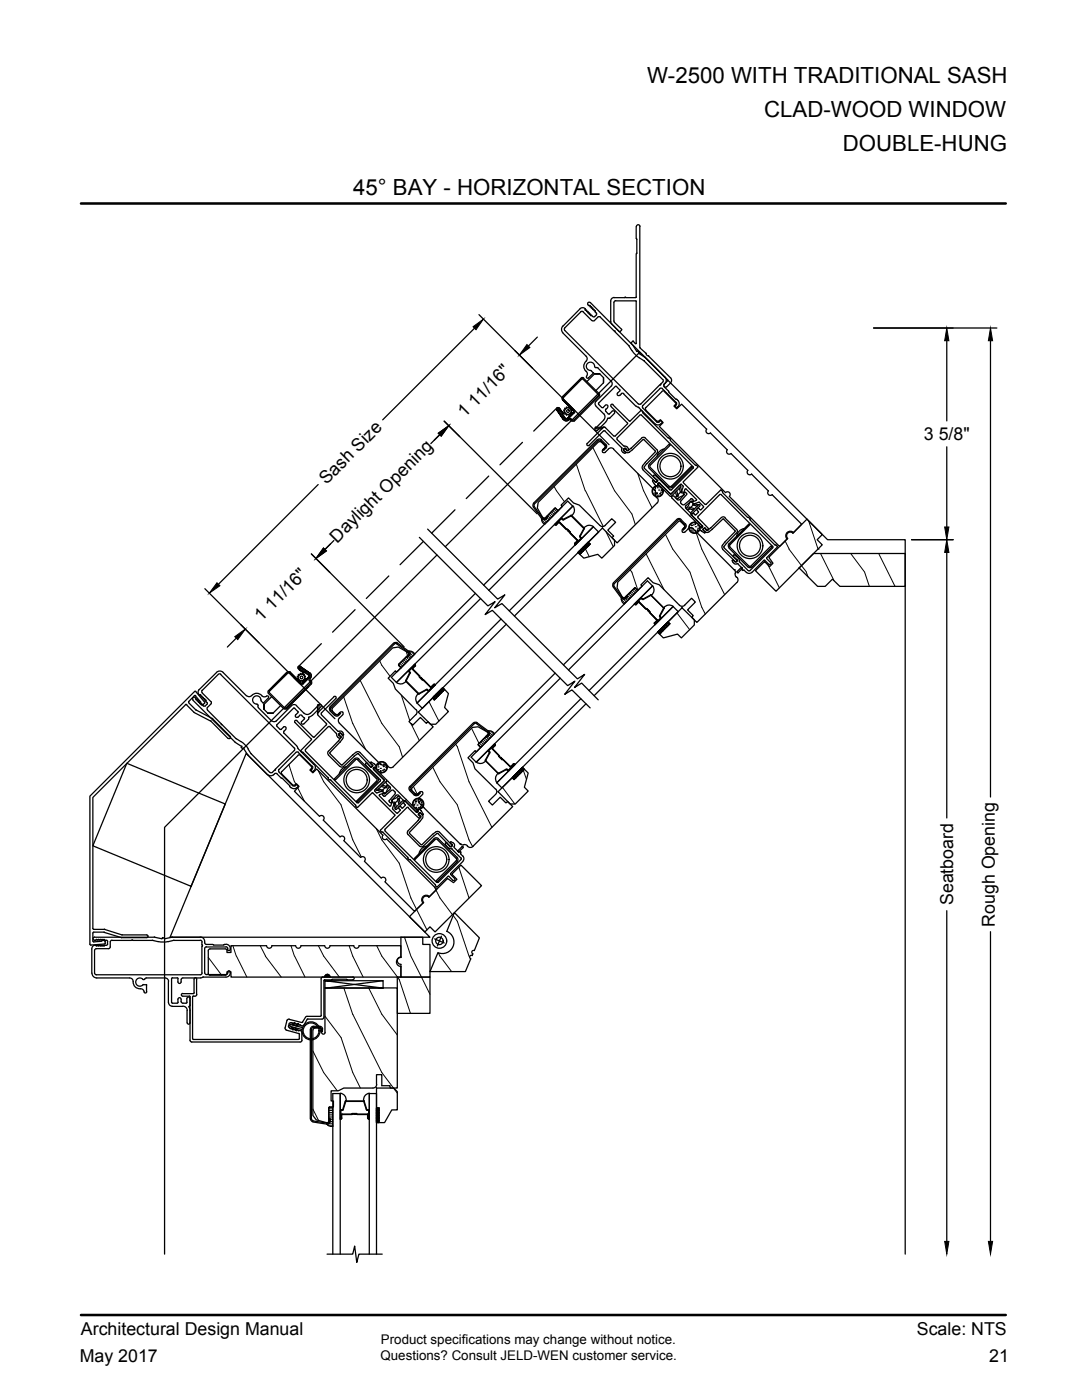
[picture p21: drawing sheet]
<svg xmlns="http://www.w3.org/2000/svg" width="216mm" height="279mm" viewBox="0 0 216 279" stroke-linecap="round" stroke-linejoin="round" font-family="sans-serif">
<defs><g id="words">
<g font-size="4.4">
<text x="129.1" y="16.7">W-2500 WITH TRADITIONAL SASH</text>
<text x="152.5" y="23.3">CLAD-WOOD WINDOW</text>
<text x="168.2" y="30.1">DOUBLE-HUNG</text>
<text x="70.5" y="39">45° BAY - HORIZONTAL SECTION</text>
</g>
<g font-size="3.6">
<text x="92.8" y="83.5" transform="rotate(-45 92.8 83.5)">1 11/16&quot;</text>
<text x="184.3" y="87.9">3 5/8&quot;</text>
<text x="65.1" y="96.8" transform="rotate(-45 65.1 96.8)">Sash Size</text>
<text x="67.3" y="108.5" transform="rotate(-45 67.3 108.5)">Daylight Opening</text>
<text x="52.2" y="124.1" transform="rotate(-45 52.2 124.1)">1 11/16&quot;</text>
<text x="190.2" y="180.7" transform="rotate(-90 190.2 180.7)">Seatboard</text>
<text x="198.5" y="185" transform="rotate(-90 198.5 185)">Rough Opening</text>
</g>
<g font-size="3.5">
<text x="16.2" y="266.5">Architectural Design Manual</text>
<text x="183" y="266.5">Scale: NTS</text>
<text x="15.9" y="271.8">May 2017</text>
<text x="197.4" y="271.8">21</text>
</g>
<g font-size="2.7">
<text x="76" y="268.2">Product specifications may change without notice.</text>
<text x="75.9" y="271.4">Questions? Consult JELD-WEN customer service.</text>
</g>
</g></defs>
<g fill="none" stroke="#000" stroke-width=".25">
<path d="M122.5 59.4h2.2M122.6 59.4a.7 .7 0 0 0-.7 .7v4.1M124.7 59.4l.1-.1 .1 .1M124.9 59.4h2M126.9 45.2v2.4M126.9 50.7v8.6M127 59.3l-.1 .1M127 47.6v.1M127 45.2a.36 .36 0 0 1 .3-.4 .36 .36 0 0 1 .4 .4M127 47.7l.1 2.8M127 50.6v.1M127.1 50.5l-.1 .1"/>
<path d="M127.7 45.2v24.2M94.7 65.5l-18.3 18.3M95.6 62.8l25.9 25.9M107.2 67.3l-1.8 1.8M112.3 79.8l2.1 2.2-2.1-2.2M112.3 66.4l4.7 4.7M112.3 79.2l-.1 .2 .1 .4M112.3 65.1a.95 .95 0 0 0 0 1.3M112.4 79.3l3.8-3.7 3.3 3.2-5 5M112.4 79.3v.4l2.1 2.1M115.7 61.7l-3.4 3.4M115.7 61.6a.74 .74 0 0 1 1.1 0"/>
<path d="M115.9 62.2h.5M115.9 62.2l-3.2 3.2v.5l14.7 14.7M116 75.5l-3.7 3.7 3.6-3.7M116.4 62.2l1.7 1.8M116.4 75.5l3.2 3.1M116.5 75.4h-.5M116.7 61.7h.1M116.8 61.8l.1 .1M116.8 61.6v.2M116.9 61.9l.2 .1M117 71.1l.1 .3v.4a1.54 1.54 0 0 0-.1 2.3M117 74.1a.7 .7 0 0 1 .1 .9"/>
<path d="M117 75.1l.1 .3h.4M117.1 62l.1 .2M117.2 62.2l.1 .1M117.3 62.3v.2l.3-.1v.2M117.5 61h.1M117.6 62.6v.1h.3v.1M117.6 61l.2 .1M117.7 61.1l.2 .1M117.8 73.9l.2 .1M117.8 60.4a.34 .34 0 0 0-.5 .1 .34 .34 0 0 0 .2 .5M117.8 60.4l8.4 8.4M117.8 62.8l.2 .2"/>
<path d="M117.9 61.2l.1 .2M118 62.9l.1 .1M118 61.3l.1 .2M118 74.1l.3 .3M118.1 63l.2 .2M118.1 64h.5M118.1 61.5l.2 .1M118.2 61.6l.3 .3M118.3 63.2h.4M118.3 74.5l-.9 .9M118.4 74.3v.2M118.5 61.9l.2 .1"/>
<path d="M118.6 62h.2v.3M118.6 73.1a.83 .83 0 0 0-.8-.8 .83 .83 0 0 0-.8 .8 .83 .83 0 0 0 .8 .8M118.6 74.6h1.1h-1.1M118.6 74.6l-1.5 1.5M118.6 73.1l.2 .2 .2 .1M118.8 62.3l.2 .2M119 73.4h.3M119 62.5l.1 .2-.5 .5M119.3 63.3l-.7 .7M119.3 63.3h.5M119.3 73.5l2.7 2.6a.68 .68 0 0 1-.1 1l-3 3a.7 .7 0 0 0 0 .9l1.6 1.6M119.6 78.6v.4l-5 5"/>
<path d="M119.7 74.6l.7 .8M119.8 63.3l2.7 2.8M120.4 76.4v-1v1l-1.5 1.5M121.9 64.2l.2 .5 1.5 1.5M122.6 66h.1v.2M122.6 64.3l1.4 1.4v.2M122.7 66.2l2.8 2.8M122.8 60h4.1l.1 .1M122.9 60l-.4 .4 .1 3.9M123.2 78.5l.5-.6-.8-.8-3.4 3.3M123.2 78.4a.32 .32 0 0 0 0 .5 .32 .32 0 0 0 .5 0M123.6 66.2h.1"/>
<path d="M124 78.6h.5M124 78.6l-.3 .3M124 65.9l-.3 .3M124.4 78.6l2.5 2.5M125.5 69l.6 1M126.1 70l.8 .9 1.6 1.1M126.2 68.1l-.2 .4 7.2 7.3M126.3 68.1h.1M126.3 68.9l.7 1.2 .3-.1M126.4 68.1l.4 .5M126.9 60.2v8.3M127 68.5l-.2 .1"/>
<path d="M127.2 70l.3 .3M127.5 70.5l1.3 .8M127.5 70.3v.3M127.7 69.3v.1M127.7 69.4l1.2 1.2M128.5 72l3.8 3.7v.5M128.5 72h.1M128.8 71.3l3.9 4a.87 .87 0 0 1 0 1.2M128.9 70.6l.2 .3 .3 .1M129.4 71h.1M129.4 71.1l4.4 4.3a.7 .7 0 0 1 0 1M131.6 76.8l-3.7 3.8"/>
<path d="M131.7 77.5h.5M131.7 77.6l-3.4 3.4M131.9 76.7l-.3 .1M132.1 78.2l-3.3 3.2M132.1 78.1h.5M132.2 77.6l2.7 2.7M132.2 76.3l-.4 .4M132.6 76.7v.5l.8 .9M132.6 78.2l2.1 2.1M133.2 76l-.7 .7M133.2 75.8v.2M133.5 78.3l1.4 1.4"/>
<path d="M133.5 78.2v.1M133.8 76.4l-.7 .8a.36 .36 0 0 1-.5 0 .36 .36 0 0 1 0-.5M134.9 79.7a.96 .96 0 0 1 .3 1.6M174.3 65.5h24.6M188.9 68v16M197.6 68v91.1M63.5 96.7l-19.9 19.9M87.7 86.8l-1.7 1.7M88.6 84l18.6 18.5M97.5 95l-4.5 4.5M104.3 88.3l-4.5 4.5M111.1 81.8l1.3 1.9-1.3-1.9"/>
<path d="M111.2 81.4l-4.7 4.6M111.4 81.6l1.4 1.9-.6-.9 .2-.1-.2 .1M111.5 81.6h-.2v.1l1.3 1.9a.44 .44 0 0 0 .7 .1M111.6 81.8l-.2 .1M111.6 81.5a.32 .32 0 0 0-.4-.1 .32 .32 0 0 0-.1 .4M112.4 82.5l-.8-1 .8 1M112.5 83.7l.4 .3 .6-.2M112.6 82.1l-.1 .1 .2 .1M112.7 81.8l-.2 .1 .1 .1M112.7 81.9v.2M112.7 82.3l.1 .1M112.8 82.5l-.1 .2 .2-.1"/>
<path d="M112.8 83.5h.4M112.8 81.6l-.1 .2M112.9 81.5l-.2-.1 .1 .2M112.9 82.6h.2M113.1 82.7l-.1 .2 .2-.2M113.1 81.4l-.2 .1M113.2 81.4l-.2-.1 .1 .1M113.2 81.4h.2M113.2 82.7h.2M113.4 83.6l-.1 .1M113.4 81.4l.2-.1-.1 .1M113.4 80.6l1 1.1"/>
<path d="M113.5 82.7l.1 .2-.2-.2M113.5 83.8h.1M113.6 81.4l.1 .1M113.7 81.5l.2-.1v.4M113.7 82.6h-.1M113.8 83.8l.2 .2M113.9 83.8h-.4M113.9 81.8l.2 .1-.2 .1M113.9 82.3v.4l-.2-.1M113.9 82.1l.2 .1-.2 .1M113.9 83.6l.3 .2M114 83.6l-.2-.1-.4 .1"/>
<path d="M114 81.9v.2M114.4 82.3l-1.3 1.2 1.3-1.2M114.4 82v.3M114.5 83.8h-.3M114.5 82.4l-1.1 1.2M114.6 81.8l.1 .4-.1 .2M114.7 84l-.5 .1-.2-.1M118.8 85.5v.4h.4M118.8 85.3h1.8l-.5 .3h-1.2zM119.3 87.9l-12.7 12.7M119.3 87.9h.6M119.4 88.2l-12 12.1-.2 1.1 1.2 2"/>
<path d="M119.5 80.7l.6 .6M119.5 80.4v.3M119.5 88.2l.3-.1 .8 .8M119.8 87.9l.9 .9M120 87.8l1 1.1v.3l-.5 .7-.2-.2 .4-.4M120 87.8l-.5-.2-.3 .2-12.7 12.6M120.1 81.3h.3M120.3 89.8v.5M120.3 90.2h.5M120.3 85.4l-3.1 3.1M120.3 85.3h.5l1.7 1.7h.3M120.4 86l-2.9 2.9h-.3v-.4"/>
<path d="M120.4 86h.3M120.5 82.6a.87 .87 0 0 1 0 1.2M120.5 83.8l-1.8 1.8M120.6 89.4l-.3 .4M120.7 88.9v.5M120.7 86l3.3 3.3M120.7 88.8v.5M120.8 80.9l-.5 .4M120.8 80.9a.32 .32 0 0 1 .4 0 .32 .32 0 0 1 0 .4M120.8 84.3l-1.6 1.7M120.9 81.6v.5M121.2 81.4l-.3 .3"/>
<path d="M121.2 83.5l-.3 .7M121.4 89.6l-.6 .7M121.4 89.6a.74 .74 0 0 1 1.1 0M121.7 83.4l-.5 .1M121.9 81.2l3.3 3.2v.2M122.1 82.1l-.6 .5-.6-.5M122.1 82.1a.32 .32 0 0 1 .5 0 .32 .32 0 0 1 0 .4M122.3 80.8l3.3 3.2M122.3 80.7h-.4v.4M122.4 89.6l8.2 8.2M122.5 82.6l-.8 .9M123.1 87.7l1.5 1.3"/>
<path d="M123.2 87.4v.3M124.1 89.3a.84 .84 0 0 0 .3 1M124.3 90.3l.4 .2M124.4 89.8l.4 .4M124.4 89.7v.1M124.4 89.9l.4 .4M124.5 89.6v.3M124.6 89.5l.5 .4M124.6 89.1a.68 .68 0 0 1 .8 .7h-.3M124.8 90.2l.5 .1 .3-.1M124.8 90.3l-.1 .1M124.9 89.5l.2 .3"/>
<path d="M124.9 89.5l-.2-.1-.3 .3M125.1 89.9h.2M125.2 84.6l-2.4 2.4M125.6 84h.1M126 89.5h-.1M126.9 81l.5 .3 3.3 3.3a.88 .88 0 0 0 1.3-.1M127.4 80.6h.5M127.7 82.9l-4.6 4.5M127.7 82.8h.3l10.3 10.3M127.9 81.9l-2.2 2.1M127.9 81.9h.2M128 87.4l.3-.1 .5 .1"/>
<path d="M128 87.4l-2.7 2.5M128.2 82.1l.1 .3M128.3 92.9l-.1 .6 .1 .2M128.3 93.7l2.6 2.5h.1M128.3 81.4l2.7 2.8h.5M128.3 82.4l5 4.9M128.3 80.9v.5M128.3 87.7l-2.8 2.6M128.3 87.7h.2M128.5 87.7l2.3 2.3v.2M128.7 92.3l-.5 .6M128.8 87.4l2.2 2.3"/>
<path d="M128.8 92.3h.1M128.8 81.8l2.2 2.2M128.9 81.3v.5M129 92.6l-.4 .6v.2l2.5 2.6M129.1 92.5h.1M129.6 92.6l3.9-4 .3 .2-4 4M129.6 92.6a.61 .61 0 0 0 0 .9M129.8 92.8v.5M129.8 93.3l3.7 3.7 .3 .1 4.2-4.1 .2 .2-4 4a.61 .61 0 0 1-.9 0l-3.7-3.7M130.2 96l.3 .6M130.4 95.9l.4 .4M130.4 95.8l-.2 .2"/>
<path d="M130.4 95.2l.8 .7M130.4 95.1v-.2l.3-.1 3 3M130.6 96.6l.3 .4M130.6 98.4h.1M130.6 97.8l.2 .5v.7l.3 .4M130.8 98.7h.1M130.8 90.2l-2 2.1M130.8 96.2h.2M130.9 96.9l.1 .1M131 97h.2M131 84h.5M131 90.5l-1.9 2.1"/>
<path d="M131.1 89.7l.1 .5-.1 .2M131.1 99.3a.74 .74 0 0 1 0 1.1M131.1 97.3h.1M131.2 98.8h.1M131.2 96l-.2 .3M131.2 95.8v.2M131.3 96.7l-.1 .3M131.3 96.6l2.5 2.5M131.3 96.9a1.14 1.14 0 0 0-1.1 1.2 1.14 1.14 0 0 0 1.2 1.1 1.14 1.14 0 0 0 1-1.3h.1M131.4 96.4l-.1 .3M131.4 96.4l.3 .1M131.4 96.4l-.1 .2"/>
<path d="M131.4 96.7l-.1 .2M131.4 96.4h.2M131.4 97.8h.1M131.5 84l.3-.3 .5 .6-.7 .8 13.2 13.2M131.6 96.4l2.2 2.2M131.6 84.1l-.1 .1M131.6 84.1h.4v.4M131.7 97.3h.1M131.8 98.2h.1M132.6 89.6a1.8 1.8 0 0 0-1.5 1.5M133.3 87.4h.2M133.5 87.4l.2 .3"/>
<path d="M133.7 98.4h.4M133.7 97.7h.3M133.8 87.9l5.1 4.9M133.8 87.7v.2M133.8 99h.1M133.8 98.6h.1M134.8 80.3v.3l-.3 .4 .5 .6 1-.9 5 5M134.8 98.2l.2 .8 .2 .1 .1-.2M134.9 80.8v.5h.3M134.9 80.3v.5M134.9 99.1v.4h.4M135 98l.3 .9"/>
<path d="M135.2 99.7l-.8-.7-.4 .2 .1 .2 5.8 5.9M135.5 97l-1.6 1.6M135.5 97.4l.3 .9M135.6 96.9h.2v.3M135.7 99.7l-.3 .1-.3-.1M135.8 96.7l-1.8 1.8M135.8 96.6h.2M136 98.1l-1.1 1M136 96.7l.3 .3M136.1 98.2l-.3-1-1.9 1.9M136.1 98.2l-.1 .1-.2-.1M136.3 97l-.3 1"/>
<path d="M136.3 98.6l.1 .2-1.1 .7M136.3 96.3l4.5 4.4 2.9-2.9M136.4 96.1v.2M136.5 98.2l-.1 .4M136.5 98.6l-.8 1.1M136.7 98.3l-.4 .1 .2 .2M136.7 97.6l-.2 .6M136.7 98.2l.1 .1M136.7 97.6h.2l2.1 2.1-.1 .1M136.8 98.3l.2 .2M137 98.7l-1.2 1.4 .3 .6M137 98.4v.3"/>
<path d="M137.8 99.5l.3 .1M137.9 99.6l-1.3 1.1h-.5M138.1 99.6l.1 .2M138.3 99.7v.2M138.3 99.9l-.2 .4-.1-.3M138.3 93.4l-4.3 4.4M138.3 93.1v.4M138.9 92.9l.3 .3M138.9 99.9l-.6 .2M139.2 93.3l-2.9 2.9M141 85.6a.53 .53 0 0 0 0 .8 .53 .53 0 0 0 .8 0l3.3 3.3a.53 .53 0 0 0 0 .8 .53 .53 0 0 0 .8 0M143.6 98.7l-4.3 4.4"/>
<path d="M143.6 98.7h.3l10.3 10.3M143.8 97.8h.1M143.9 97.8l.2 .2M144.1 98l.1 .1M144.2 98.3l5 5M144.2 98.2v.1M144.8 98.3a.53 .53 0 0 1 .7 0 .53 .53 0 0 1 0 .7M145.5 99.1l10.1 10 1.4-1.5M145.9 90.5l3.3 3.4M149.2 93.9a.53 .53 0 0 0 0 .7 .53 .53 0 0 0 .8 0M150 94.6l3.3 3.4M153.3 98a.53 .53 0 0 0 0 .7 .53 .53 0 0 0 .8 0l5.9 5.9-1.7 1.7a.91 .91 0 0 0-1.2 0 .91 .91 0 0 0 0 1.3"/>
<path d="M188.9 89.2v16M40.9 117.5l25.9 25.9M65.8 114.2l-3.7-3.7 18.5 18.6M66.6 107.9l-1.8 1.8M77.6 114.9l-4.5 4.5M83.7 107.2l13.7 13.7 1.4-.8-2 2.6 1.4-.9 15.1 15 1.4-.9-2 2.7 1.4-.9 3.7 3.6M84.5 108l-4.7 4.7M85.3 105.6l14 14 1.4-.9-2 2.6 1.4-.8 15.1 15 1.5-.9-2.1 2.6 1.5-.9 3.3 3.4M87.2 110.8l-54.4 54.3v85.2M88.8 109.1l38.9-38.8 37.4 37.4h15.5v142.6M90.8 101.7l-4.7 4.7M94.9 118.4l-16.8 16.8 1 1"/>
<path d="M95.9 119.4l-16.8 16.8M106.4 101.2l1.7 2.3M106.5 100.4l-.1 .3v.5M106.6 100.6v.4l1.6 2.3M108.3 103.3l.2 .2 .3-.1h-.3M109 103.5l-.5 .2-.4-.2a1.09 1.09 0 0 0 .6 1.1M110.7 101.4l-1.9 2 .4-.4 .1 .1-.3 .4 .2-.3-.1-.1zM110.7 101.4h.2M110.9 101.4l.5 .6-2.7 2.7M111.3 101.8h.2M111.4 101.9l.8-.8-.2-.3 1.4-1.4 1.1 1 1.1 .4 4.1 4.1a.74 .74 0 0 0 1.1 0M111.9 103.5l-1 1v.2"/>
<path d="M112 103.4h.2M112 103.5l-1.1 1.2 .5-.5h.3l2.1 2.1-.6-.6h-.2l-1.4-1.5-.6 .5h-.1M112.1 103.5l.2 .2M112.1 103.5l.2 .1M112.3 103.7l.2 .1M112.4 103.6h.1M113.9 102.9h.1M113.9 103l-1.4 .7M114 103l2.5 2.5M114.1 102.9l-1.7 .7M114.1 102.9l2.5 2.5M114.3 101l-3.7 3.7h.2"/>
<path d="M114.3 101l-16.8 16.8M114.3 101l-1-1-16.8 16.8M114.3 101a1.33 1.33 0 0 1-.2 1.9M114.7 108.6l.1 .2M114.7 108.6h.2M114.7 108.4v.2M114.8 108.4l.1 .1M115.2 107.8l-.5 .6M115.2 107.8l-1.8-2-.1 .1 1.9 1.9M115.2 108l-.4 .5M115.3 107.8v.2M115.3 110.3l2.1-2.1-2.1 2.1"/>
<path d="M115.3 110.3l2.1-2.1 .4 .4-2.1 2zM115.5 110.4h.4M115.6 110h.7M115.6 110v.6M115.7 107l.2 .4M115.8 107.2l.2 .2M115.8 107v.1M115.9 107.5l-1.1 1.1M115.9 109.7h.8M116 107.3v.2M116 109.6v.7M116.3 109.3h.7"/>
<path d="M116.4 109.2v.8M116.5 105.5l-.8 1.5M116.5 105.4v.1M116.6 105.3v.2M116.6 105.6l-.8 1.4M116.7 108.9h.7M116.7 108.9v.7M117 108.6h.8M117.1 108.5v.7M117.5 108.3v.6M118.4 105.1l1.1 1.1-16.9 16.8M118.4 105.1l-16.8 16.8"/>
<path d="M118.4 105.1l-3.6 3.7M118.4 105.1a1.33 1.33 0 0 0-1.9 .3M120.2 105.4l2.4 2.4v1.1l-2.5 2.5-.8-.8-2.8 .8-.8-.8 2.1-2-.4-.4zM122.3 117.1l1.7 2.3M122.4 116.3l-.1 .3 .1 .5M122.6 116.5l-.1 .5 1.7 2.2 .2 .2 .3-.2M124 119.4a1.12 1.12 0 0 0 .6 1.1M124 119.3l.4 .3 .5-.2M126.6 117.4h.2M126.8 117.4l.4 .4M127.2 117.7h.1M127.3 117.7l.8-.7-.2-.3 1.4-1.4 1 1 1.2 .4 4.1 4.1a.74 .74 0 0 0 1 0"/>
<path d="M127.9 119.4l-1.1 1.1 .1 .1M127.9 119.4h.1M128 119.4l.1 .2M128.1 119.6h.3M128.2 119.6l-.2-.2h-.2l-1.1 1.1v.2h.2l.5-.5M128.2 119.5h.1M129.8 118.8l-1.5 .8M129.8 118.7l.2 .1M129.9 118.8l2.5 2.6M129.9 118.8l2.5 2.5M130.2 116.9l-16.8 16.8M130.2 116.9l-1-1-16.8 16.8"/>
<path d="M130.2 116.9a1.33 1.33 0 0 1-.2 1.9M131.1 100.4l-8 7.9-1-1 .4-.3-1.2-1.2 1.5-1.6-.7-.7-1.4 1.4M135 103.7l-12.6 12.6M135.1 103.6l.2-.1 .6 .1M135.2 103.8l-12.7 12.7M135.2 103.8h.5M135.7 103.8l.9 .9M135.9 103.7l1 1.1-.1 .5M136.2 106.2h.5M136.5 104.8l-.8-.8-.4 .1-12 12.1-.2 1.1 1 1.8 .4 .3 2.1-2-1.6 1.6 .2 .1-.4 .3 .5-.4-.2-.2-.4 .5M136.5 105.3l-.4 .5 .1 .3M136.5 104.8v.5"/>
<path d="M136.6 105.2l-.4 .4 .1 .2 .5-.4M136.6 104.7v.5M136.8 101.4l1.1 1.2M136.9 100.9l-.1 .3 .1 .2M137.1 101.2v.4h.4M137.3 105.6l-.6 .6M137.3 105.5a.74 .74 0 0 1 1.1 0M137.7 103h.1M137.7 100.2l-.6 1.1M137.7 100.2h.3M137.7 105.4h.1M137.8 105.8h.1"/>
<path d="M137.9 100l-1.1 .9M137.9 100h.1M137.9 102.7l2.2 2.2v.2v-.2M138 102.6v.1M138 100.2h.1M138.2 106h.1M138.3 100.8l.8 .2M138.3 104.7h.1M138.3 105.6l8.2 8.1M138.4 100l-.3 .2M138.4 100.5l.9 .3-1.5 1.6M138.4 100.4l-.2 .1 .1 .2"/>
<path d="M138.5 102.5l.2 .3M138.5 100.6l-1.1 1.1M138.5 102.5h-.4v.4l2.1 2.1M138.6 101.5l-1-.3-.2 .1 .1 .2 .9 .3M138.7 102.7h.2M138.7 104v.1a1.17 1.17 0 0 0-1.3 1.1 1.17 1.17 0 0 0 1.2 1.3 1.17 1.17 0 0 0 1.2-1.4h.3M138.8 105.1h.1M139.1 101.9l.2 .2M139.2 105.4h.1M139.2 104.9h.1M139.3 103v.4M139.3 103.3l2 2.2v.2h-.3"/>
<path d="M139.3 102.2l-.5 .6M139.4 102.1v.1M139.4 100.7h.2v.3M139.4 100.2l-.8 .4M139.5 100.2l.9 .9-.5 .6M139.5 101.5l.2 .2M139.5 101.5h-.4v.4M139.6 105.6h.1M139.6 105.3l.1-.1 .2 .1M139.6 101l-1.7 1.7v-.1M139.6 105.7l.3 .2M139.6 105.3v.3"/>
<path d="M139.7 101.7h.2M139.9 105.3h.1M139.9 105.9l.1 .1M140 105.2h.2l-.2 .1M140 106l.6 .3 .1-.1M140.2 105.1l-.1 .1M140.2 105v.1M140.3 105.8l.4 .4M140.4 105.6v.1M140.4 105.5l-.1 .2a.89 .89 0 0 0 1.2 .4l.6-.5M140.5 105.4l-.2 .2M140.6 105.4h.1"/>
<path d="M140.7 105.4l.3 .3M141.9 105.3h.1M143.9 103.3l-2.7 2.5h-.2l-.5-.3M144 103.3l.2-.1 .5 .1M144.2 108.8l-.1 .5 .1 .3M144.2 109.6l2.6 2.5M144.2 103.6l-2.1 2M144.2 103.6h.2M144.4 103.6l2.3 2.3M144.5 109.1v.2l2.6 2.5M144.6 103.3l2.4 2.3M144.7 108.2h-.1"/>
<path d="M145.5 108.5l4-4 .1 .2-3.9 4M145.5 108.5a.61 .61 0 0 0 0 .9M145.7 109.2l3.7 3.7 .3 .1 4.2-4.1 .2 .2-4 4a.64 .64 0 0 1-.9 0l-3.7-3.7M145.7 108.7v.5M146.1 111.9l.1 .3M146.3 111.8l.3 .3M146.3 112.2l.3 .3h.5M146.3 111.8l-.2 .1M146.3 111.1l.8 .6-.2 .4h-.3M146.4 111l-.1-.2 .2-.1 .8 .7M146.5 113.7h.1M146.5 113.7l.4 1.4"/>
<path d="M146.7 106.1l-2.6 2.8M146.7 105.9v.2M146.9 115.1l.1 .1M146.9 112.1h-.1M147 106.4l-2.6 2.7M147 105.6l.1 .5-.1 .3M147 116.3l-7.9 7.9-1.1-1 .3-.3-1.1-1.2 1.6-1.5-.8-.8-1.4 1.4M147 115.2a.74 .74 0 0 1 0 1.1M147.1 111.8l-.2 .3M147.1 112.5h.2M147.1 114.1v.2h.2M147.3 112.6l.8 .8"/>
<path d="M147.3 111.4l.2 .6M147.5 112l.1 .1M147.9 113.2l-.8 .9M148.1 113.4l-.2-.2 .2 .2-.8 .9M148.1 113.6h.1M148.1 113.6v.2h.2M148.1 113.4v.2M148.4 113.8l.6 .5M148.5 105.5a1.8 1.8 0 0 0-1.5 1.5M149 114.2a.74 .74 0 0 0 1 0M149.2 103.2l.2 .1M149.4 103.3l.3 .3"/>
<path d="M149.7 103.8l5.1 5M149.7 103.6v.1M152.4 111.8l-2.4 2.5M152.5 111.8h.1M152.6 111.8l.8 .8M153 111.5l.7 .7M153.8 112.2v.4h-.4M154.2 109.4l-4.5 4.5h-.4l-1.7-1.8M154.2 109v.3M154.8 108.8l.3 .4M155.1 109.2l-2.1 2.1v.1M158.2 106.4a.74 .74 0 0 0-1 0 .74 .74 0 0 0 0 1.1l-3.8 3.7 .8 1.2-.6 .7-1-1-1.9 1.8 4.1 4.1 9.3-9.3-1-1 1-1-3.1-3.1-2.8 2.8"/>
<path d="M162.3 110.5h18.3v6.5h-13l-1.5-1.4-1.4 1.4h-1.6l-3.6-3.7zM181.9 107.7h8.3M188.9 110.3v53M37.7 140v.3l1.4 1.4M38.5 139.7l8.4 8.4 1.3 .8M38.8 138.9l-1.1 1.1M38.8 138.8l.3 .1M38.8 138l-20.9 20.9v29.5M38.8 138h.3M38.9 139.2l.2 .2M39 139.2a.32 .32 0 0 0-.5 0 .32 .32 0 0 0 0 .5M39 138.9l1.1 1.2v.4l.5 .1 .2-.3v-.2"/>
<path d="M39.1 138l1.7 2.1M39.1 139.5l.1 .1M39.1 139.4v.1M39.2 139.6l.2 .2M39.3 139.7l.2 .2M39.5 139.9h.1v.2l.1 .1M39.7 138.7h.1M39.7 137.6a.74 .74 0 0 0 0 1.1M39.8 138.7h.1M39.9 138.6l.1 .2M40 138.8v.1a.21 .21 0 0 1 .3 0 .21 .21 0 0 1 0 .3h.2M40.3 138.3l1.8 1.7"/>
<path d="M40.4 137.7v.6M40.4 139.2l.3 .3M40.7 139.4l.2 .2M40.8 139.6l.2 .1M41 139.7l.1 .1M41.1 139.8v.2M42.1 140v.5M44 134.6l14.7 14.7M44.1 134.6h-.5l-3.3 3.2M44.5 134.2l4.7 4.7M44.5 134.2a.95 .95 0 0 0-1.3 0l-3.5 3.4M47.1 127.4l-1.7 1.7"/>
<path d="M48 124.6l3.7 3.7M50.2 138.8l-.5 .2-.5-.2M50.2 138.8a1.39 1.39 0 0 1 2.2 .2l.5 .1 .5-.2 .2 .2-.1 .2M52.2 139.9a.91 .91 0 0 0-.7-.9 .91 .91 0 0 0-1 .4 .97 .97 0 0 0 1 1.2l.1 .6M53.5 139.3l-.9 1-.5-.4M53.5 138.4l3.2 3.1M53.6 137.8v.5M53.6 137.8l3.7-3.6-3.7 3.7M54.2 139l-1.5 1.6M57.3 134.2l.2-.1 .4 .1M57.4 134.3l-3.7 3.8 3.1 3.2M57.5 134.3h.3l2.1 2.2 .2 .1 .5-.1"/>
<path d="M57.9 134.2l2.2 2.1-2.2-2.1M58.7 135.3l1.1 1M59.5 135.3l-.2 .2 .2-.1M59.5 135l-.2-.1 .2 .2M59.5 135.1v.2M59.6 135.5v.1M59.6 135.6l-.1 .2 .2-.1M59.6 134.8v.2M59.7 133.4l1.9 1.3-.9-.6-.1 .2 .1-.2M59.7 134.7l-.2-.1 .1 .2M59.8 135.7l.2 .3 .1-.1M59.8 133.2l1.9 1.3"/>
<path d="M59.8 133.2h-.1v.1M59.9 133l1.9 1.3-1.9-1.3M60 133a.32 .32 0 0 0-.5 .1 .32 .32 0 0 0 .1 .4M60 133.3l-.1 .2M60.1 135.9h.2M60.1 136.3h.3M60.2 134.5l.1-.1 .1 .2h.4v.4M60.3 134.6l-.3-.2-.2 .3M60.4 136.3l1.2-1.2-1.2 1.2M60.6 134.3l-1.1-.8 1.1 .8M60.8 135l.1-.1-.1 .2M60.8 135.1l.1 .4-.3 .1 .2 .2-.2-.1-.3 .3-.1-.1"/>
<path d="M61.6 134.7v.3M61.7 135.9l.2 .2M61.7 134.5a.44 .44 0 0 1 .1 .7M61.8 135.2l-.2 .2 .1 .4M61.8 135.2l-1.3 1.3M61.9 134.3l.2 .5-.2 .5M61.9 135.7a.5 .5 0 0 1 .2 .8l-5 5M61.9 135.4v.3M61.9 136.4l-4.9 4.9M61.9 135.4h.1M61.9 136.1v.3M64.1 128.5l-4.6 4.6"/>
<path d="M66.6 139h.4v.4l-2.9 2.9M66.6 139.1l-3.2 3.1 .3-.2v-1.2l-.3-.2v1.9M70.9 121.7l-4.5 4.5M78.5 128.4l-12.6 12.7M78.7 128.5l-12.7 12.7v.5l.9 .9M78.7 128.5h.5l2.2 1.6M79.3 128.3l2.3 1.7M79.3 128.3l-.5-.1-.2 .2M79.5 132.6l1.6-1.6 .2 .2 .3-.3-.4 .3-.1-.1 .4-.4zM79.6 132.6v.1M80 133.2v.2l-.9 .7-.2-.2-1.4 1.5 1 1 .4 1.1 4.1 4.1M81 136l2.5 2.5"/>
<path d="M81 135.8v.1M81 136a1.33 1.33 0 0 1-1.9 .2M81.1 135.9l2.5 2.5M81.1 135.8v.1M81.5 130.1l.1 .3-.1 .3M81.5 130.4l-2-1.3-1.2 .2-12 12.1M81.5 130.3v.4M81.6 134l.2 .2M81.6 130.8l.2-.4-.2-.4a1.09 1.09 0 0 1 1.1 .5l-2.7 2.8-.5-.5M81.7 134.3l-.7 1.5M81.8 134.2v.1M81.8 134.4l-.7 1.5"/>
<path d="M81.8 134.1l.1 .3M82.3 133.4l.5-.6-1.2 1.2M82.3 133.3v.2M82.4 133.5l1.4 1.4v.2l.6 .6-2.1-2.1M82.4 133.4v.1M82.7 132.8l-1.1 1 .1 .4M82.7 132.7h.2M82.8 132.9l-.4 .5M82.9 132.7v.2M82.9 132.7l-.1-.2-3.7 3.7M83.5 138.4a1.33 1.33 0 0 0-.3 1.9M85.1 137.6l-1.6 .8"/>
<path d="M85.1 137.7l-1.6 .7M85.2 137.7h.1M85.2 137.7l.4 .2M85.9 137.1h.1M86.3 139.3l.4 .4 2-2.1 .8 .8-.8 2.8 .8 .8-2.6 2.5h-1l-2.4-2.4zM86.3 139.3l2-2 .4 .3-2 2.1zM86.4 139.4h.6M86.6 136.7l-.5 .4h-.2l-2-1.8 .1-.1 1.9 1.9M86.6 136.6l.1 .1-1.2 1.2-.4-.3M86.6 139h.7M86.6 139v.7M86.7 136.6h.2"/>
<path d="M86.7 136.8l-.1-.3-.6 .6M86.9 136.7l-3.7 3.6M86.9 138.7h.8M87 138.6v.7M87.3 138.3h.7M87.4 138.2v.8M87.7 137.9h.7M87.7 137.9v.7M88 137.6h.7M88.1 137.5v.7M88.3 137.3l-2 2 2-2M88.5 137.4v.5"/>
<path d="M100 123.5l-16.8 16.8M101 124.6l-16.7 16.8-1.1-1.1M110.8 134.3l-16.8 16.8 1 1M111.8 135.4l-16.8 16.7M115.9 139.5l-16.8 16.7M117.5 137.8l16.8-16.8 1 1.1-16.7 16.7M126.6 120.6h.2M127.4 120.1l-.5 .5M127.4 120.1h.2M127.4 120.2h.1M127.5 120.1l2.2 2-.6-.5h-.2l-1.4-1.4M130.6 124.3v.2h.2"/>
<path d="M130.6 124.5l.1 .2M130.6 124.3v.1M130.6 124.4h.1M131 123.8l-.4 .5M131.1 123.7v.1M131.1 123.7l-1.9-1.9 1.8 2M131.1 123.9l-.4 .5M131.2 123.7v.2M131.2 126.2l2.1-2.1-2.1 2.1M131.2 126.2l2.1-2.1 .4 .4-2.1 2zM131.3 126.3h.6M131.5 125.9h.7"/>
<path d="M131.6 125.9v.6M131.6 122.9l.2 .4M131.7 123l.2 .2v.2l-1.1 1.1M131.7 122.9v.1M131.8 123.3l-1.1 1.1M131.8 123.3v.1M131.9 125.6h.7M131.9 125.5v.8M132.2 125.2h.8M132.3 125.2v.7M132.4 121.4l-.8 1.5M132.5 121.3v.1"/>
<path d="M132.5 121.5l-.8 1.5M132.6 124.9h.7M132.6 124.8v.7M132.9 124.5h.7M133 124.4v.8M133.4 124.2v.6M134.3 121a1.33 1.33 0 0 0-1.8 .3M136.1 121.3l2.4 2.4v1l-2.5 2.6-.8-.8-2.8 .8-.8-.8 2.1-2-.4-.4zM25.3 152.3l19.6 8.2-6.8 16.4-19.6-8.1zM37 140.7l-18.5 18.4v26.2M37 140.6h.3M37.2 140.7l1.6 1.5"/>
<path d="M38.8 142.2l3.2 1.7M39.1 141.7l3.3 1.7M39.7 140.1h.2a.2 .2 0 0 0 0 .3 .2 .2 0 0 0 .2 0v.2M40.1 140.5l.2 .2M40.3 140.7h.1M40.4 140.7l.2 .2M40.6 140.9h.4M41.1 140l.2 .2M41.3 140.6l-.3 .3M41.3 140.2v.4M41.4 141.7l5.7 5.7M42 143.8l.1 .1"/>
<path d="M42.1 140.5l-.8 .8 .1 .4M42.1 143.9l3.4 3.5M42.4 143.4h.1M42.4 143.4l3.5 3.6M45.9 146.9v.4h-.4M47.1 147.4h.1M47.1 147.4l1.7 1.1 .7 .9M48.2 148.9v.3l.2 .3M48.6 149.4l.9 1.3M48.7 149.4h-.3M49.1 150.3l36.7 36.7h-51.9zM49.4 150.7l4 3.9"/>
<path d="M49.5 149.5l.6 .9M50.1 150.4h.1M50.1 150.4l3.7 3.7M51.5 141.2l2.7 2.7M52.7 140.6v1v-1M52.7 141.6l.8 .7M53.4 154.6a.87 .87 0 0 0 1.2 0M53.5 142.3h1h-1M53.9 154.1h.5M54.2 143.8a.7 .7 0 0 0 1 0M54.6 154.6l.5-.3 1 1M54.7 153.8l-.4 .3"/>
<path d="M54.9 153.7h-.1M55 153.5l-.1 .1M55 153.6l-.2 .1M55.2 144.6v.3l.7 .6h.2M55.7 153.5v.5l2.7 2.8M56 140.8l-1.5 1.5M56.2 155.3h.1M56.2 154v.5M56.2 154.5l2.2 2.1M56.3 155.3l1.5 1.6M56.5 145.1l-.4 .5M56.6 145.1a.32 .32 0 0 1 .4 0 .32 .32 0 0 1 0 .4"/>
<path d="M56.7 145.9v.5M56.7 146.4l5.9 6.2M56.7 141.4h.5M56.9 141.3h.1M57 145.6l-.3 .3M57.8 157l.2 .2M57.8 156.9v.1M58.1 157.2a.87 .87 0 0 0 1.2 0M58.2 140.9l-3.1 3M58.2 140.8a.7 .7 0 0 1 1 0M58.4 156.6h.5M58.4 156.8h.5"/>
<path d="M58.5 141.4l-3.3 3.3M58.5 141.3h.3M58.7 149.8l-3.8 3.7M58.7 149.3v.5M58.8 141.4l.6 .6M58.9 156.6l.2-.2 .6 .5-1 1 5.1 5a.53 .53 0 0 1 .7 0 .53 .53 0 0 1 0 .7l3.3 3.4M59 156.7l-.1 .1M59 156.7h.4v.4M59 142.6a.32 .32 0 0 0 0 .5 .32 .32 0 0 0 .5 0M59.2 140.9l1.5 1.5M59.3 143.9l3.2 3.2M59.3 143.8h-.4v.4l3.2 3.3"/>
<path d="M59.4 142.3l-.4 .4M59.5 142v.2M59.5 150.2l2.8 2.8M59.6 150.1h-.5l-3.4 3.5M59.7 142.8h.5M59.8 142.8l-.3 .3M59.9 150.8l2.2 2.1M60 150.7h-.6l-3.2 3.3M60 150l.2 .1M60 149.8v.1M60.2 142.8l.5 .5M60.3 150.1h.1"/>
<path d="M60.4 150.1l.1 .1M60.5 150.2l4.9 5M60.7 142.3a.87 .87 0 0 0 1.2 0M60.7 143.2v.3l-.5 .5M62.1 153.4l-.3 .3 .6 .5 .8-.7 13.2 13.2M62.1 152.9v.5M62.1 147.4v.2l-2.1 2.2M62.2 153.5v.4h.4M62.3 153.4l-.1 .1M62.3 142.7l-.7 .4-.1 .5-.9 .8a.32 .32 0 0 1-.4 0 .32 .32 0 0 1 0-.4M62.3 152.9v.5M62.6 153.8v.1"/>
<path d="M62.7 152.5a.87 .87 0 0 1 0 1.3M63.4 142.4l.1-.2v.5l1.7 1.8-2.5 2.6h-.2M64 141.1l-1.7 1.7M64 141v-.4h-.3l-1.8 1.8M64.1 142.6l3.3 3.3M64.1 142.3v.3M65.5 145l-4.5 4.6-.1 .3 10.5 10.3 4.4-4.3M65.5 155.2v.2M65.5 145h.3M65.5 155.4l.2 .2M65.5 150.7l2.3 2.3M65.5 149.9l-.1 .5 .1 .3"/>
<path d="M65.7 155.6h.1M65.8 145l1.3 1.4M65.8 150.4l2.3 2.3M65.8 150.2v.2M65.9 141.9l.8 .9M65.9 155.6l.1 .1M65.9 141.1l-.2 .2 .2 .6M66 155.7l4.9 5 .1 .2M66.3 141.9l.7 .7M66.3 141.3v.6M66.8 142.8l.2 .1 .6-.1M66.9 142.6l.4 .1 .5-.5 .2 .2-.5 .4"/>
<path d="M67 142.5h.5M67.1 146.3l.1 .2M67.2 146.5a.79 .79 0 0 0 .5 .8M67.4 145.9a.84 .84 0 0 1 1 .3M67.6 146.8l.4 .3v.2h-.3M67.6 147.8h.1M67.6 146.4h.2l-.2 .2v.2M67.6 146.6l.4 .4M67.7 146.4v.2M67.7 143.3a.74 .74 0 0 0 0 1l8.2 8.2M67.8 148.1l-2 2.1M67.8 152.9l.5 .2 .3-.2"/>
<path d="M67.8 142.2l-.3 .4M68 146.4l.4 .3M68 147.2l-2.5 2.8M68 147l.1 .2M68 146.3h-.2h.1l.4 .4 .2 .5-.6 .8M68.4 142.7l-.7 .6M68.4 142.1v.6M68.4 146.2l.2 .4M68.4 142.1h-.5M68.6 146.6l-.2 .1M69.2 153a1.8 1.8 0 0 0-1.5 1.5M70.3 150.7l-2.2 1.9"/>
<path d="M70.6 151l-2 2M70.7 150.9h.1M70.7 151.5l-4 4 .2 .2 4-4M70.7 151.5a.61 .61 0 0 1 .9 0M70.9 151.6h.5M71 150.1l-.6 .5M71.1 150.1l.2-.1 .5 .2 2.5 2.5v.2M71.3 150.5l-.7 .4M71.3 150.4h.3M71.4 151.7l3.7 3.7M71.5 150.5l2.5 2.5M71.6 151.5l3.7 3.7"/>
<path d="M72.9 152.6l2.9 3M73.3 152.3h-.3v.3M73.3 152.3l.6 .8M73.9 152.3l.5 .5M74 153.1h.1M74 153h.2M74.1 152.1l-.1 .2M74.1 152.1l.7 .4M74.2 158.3l-2.8 2.8h-.2M74.3 158.2h.1l4.4 4.5-2.9 3 .2 .3M74.3 152.9l-.1 .1M74.4 152.9l-.3 .2"/>
<path d="M74.5 153.5l2.1 2.2v.2l-1.9 1.8M74.5 153.4v-.1v.1M74.5 153.3l.2-.1 2.5 2.5M74.5 153.4l.1 .2M74.6 153.6l2.1 2.1M74.6 153.2l-.1 .1M74.7 153.1h.1M74.7 157.9l.4 .3M74.7 152.5l.3 .3M74.8 157.7v.1M74.8 153.2h.1M75 153.2l-.2 .1"/>
<path d="M75 152.9v.2M75 153.2a1.14 1.14 0 0 1 1.2-1.2 1.14 1.14 0 0 1 1.1 1.3 1.14 1.14 0 0 1-1.3 1v.1M75.1 152.8v.1M75.1 157.4v.3h.2M75.1 153.1l-.2 .1M75.1 158.2h.1M75.1 155.4l.1 .3-.1 .2-4 4 .2 .2 4-4M75.3 155.2a.61 .61 0 0 1 0 .8M75.4 153h.1M75.4 153.6h.1M75.5 157.5l.9 .2M75.7 158.8l2.1 2.1"/>
<path d="M75.9 155.6v.3M75.9 153.3h.1M75.9 152.5l.8 .2M76.1 156.9l.9 .3M76.1 157.9l-.9 .4M76.2 157.8l1-1h.4l.1 .3-.7 1.2h-.2M76.3 156.7l.8 .2M76.3 153.7h.1M76.4 158.7l.4 .2M76.5 152.5h.1M76.5 158.2l-.8 .4v.2M76.6 158.2h.1"/>
<path d="M76.6 152.7l.8 .1M76.7 158.4l-.2-.2-.1 .5M76.7 158.3h.1M76.7 155.8l-1.7 1.7M76.7 158.4h.1M76.7 155.7v.1M76.8 152.7h.1M76.9 153.1h.1M77.1 156.4v-.4h.4l5.8 5.9M77.1 156.4l.7 .7M77.1 156.9l.1 .2-.1 .1M77.2 155.8l-1.9 1.9 1 .3 .2-.1-.1-.2"/>
<path d="M77.2 155.7v.1M77.3 152.9a.79 .79 0 0 0 1.2 .1M77.7 159.7l.1 .5M77.8 157.6l-1 .8M77.8 157l.1 .3-.1 .2M78 157.8l-1.2 1.1M78.1 157.8l.3-.1 .4 .3M78.1 159.9l.2 .1-.3 .2M78.1 159.8h.1M78.2 159.8l.1 .1M78.3 159.6l.9-.4 .3-.3 .3 .2-.1 .3-1 1M78.3 159.6l-.1 .1"/>
<path d="M78.3 159.9v.1M78.8 158.5l-1.1 1.3M78.8 158v.5M79.3 159.5l.3 1M79.5 158.8l1 1M79.6 158.7h-.5l-1 1.1M79.6 159.4l.3 .9M79.7 159.4l-.2-.1-.1 .2M80.5 159.7l-1.6 1.6-.3-1.1h.2l.3 .9M80.6 159.7l.1 .1M80.7 159.8l2.3 2.2M80.8 159.9l-1.7 1.6h-.2v-.3"/>
<path d="M80.8 159.8h.1M81 160l-.2-.1-.2 .2 .3 .6M81.1 159.5h.1M81.8 156.9l-.2 .6 .2 .3M81.8 157.8l.9 .9M81.9 157.6l.9 .9M81.9 157.1v.5M82.2 157.8l.7 .6M82.7 158.6l.2 .2 .6-.2M82.8 158.5h.5M82.9 158.4h.5M83 142.6l-1.4 1.4 .7 .8 1.6-1.6 1.2 1.2 .3-.4 1 1-7.9 8"/>
<path d="M83 141.6a.74 .74 0 0 1 0 1M83.3 158.5l.4-.4 .2 .2-.4 .4M83.5 159.7h.1M83.6 159.2a.74 .74 0 0 0 0 1l8.2 8.2M83.8 158.1l-.4 .3M83.9 159.7h.1M84.3 158.6l-.7 .6M84.3 158l-.5 .1M84.3 158.1v.5M94.4 144.3l-12.6 12.7M94.6 144.5l-12.7 12.6M94.6 144.4h.5l2.2 1.7 .2 .2-.1 .3"/>
<path d="M95.2 144.2l2.2 1.7M95.2 144.2l-.5-.1-.2 .2M95.4 148.7l.5 .5M95.5 148.5v.2M95.8 149.2l-.7 .8-.3-.2-1.4 1.4 1 1 .4 1.2 4.1 4.1M95.8 149.1v.1M96.9 151.7v.2l2.6 2.5 1.5-.8M96.9 151.8a1.33 1.33 0 0 1-1.9 .3M97.4 146.6l-.5 .4 .2 .2 .4-.5M97.4 146.6l-2 1.9 1.7-1.6 .1 .2 .3-.4M97.4 146.6v-.2l-.2-.3-1.8-1.1-1.1 .2-12.1 12v.5M97.4 150l.2 .1"/>
<path d="M97.5 149.7v.2M97.5 149.8l.2 .2M97.6 150.1v.1M97.6 150.2l-.8 1.5M97.7 150l.1 .2M97.7 150.3l-.8 1.5 2.5 2.5a1.33 1.33 0 0 0-.2 1.9M98.2 149.2v.2l2 2.3-.6-.7 .1-.2-1.4-1.4M98.3 149.3v.1M98.5 148.6l-1.1 1.1M98.6 148.6h.2v.2M98.6 148.7l-1.1 1.1M98.6 148.7l.1 .1"/>
<path d="M98.7 146.4a1.11 1.11 0 0 0-1.2-.5l.2 .4-.2 .4M98.7 148.8l-.5 .5M98.7 148.4v.2M98.7 148.9l-.4 .4M98.9 158.6l-1.4 1.3 .7 .8 1.6-1.6 1.2 1.1 .3-.3 1 1.1-8 7.9M98.9 157.5a.74 .74 0 0 1 0 1M99.4 158l2.8-2.8 .4 .4 2-2.1 .8 .8-.8 2.8 .8 .8-2.6 2.6h-1zM99.4 154.3h.1M101.1 153.6h.1M101.1 153.6l.2 .2M101.3 153.8h.2M101.4 153.7l-.4-.2-1.5 .8"/>
<path d="M101.4 153.7h.1M101.9 152.9l-2-1.8 1.9 1.9h.2M102.3 155.3h.6M102.4 152.5l-.5 .5M102.4 152.5h.2v.2M102.5 152.5v.1M102.5 152.6l-.5 .4M102.5 152.6l-1.1 1.1M102.6 154.8v.7M102.6 152.5l.2 .1-3.7 3.6M102.9 154.5h.7M102.9 154.5v.7"/>
<path d="M103.2 154.2h.8M103.3 154.1l-.1 .8h-.7M103.6 153.8h.7M103.7 153.8v.7M104 153.5h.5M104 153.4v.7M104.3 153.1l-2.1 2.1 2.1-2.1M104.3 153.1l.3 .4-2 2.1-.4-.4zM104.4 153.3v.5M116.9 140.5l-16.8 16.7-1-1M67.9 167a.53 .53 0 0 1 .7 0 .53 .53 0 0 1 0 .8M68.6 167.8l3.4 3.3"/>
<path d="M71 160.9l.2 .2M72 171.1a.53 .53 0 0 1 .7 0 .53 .53 0 0 1 0 .8M72.7 171.9l3.4 3.3M76.1 175.2a.53 .53 0 0 1 .7 0 .53 .53 0 0 1 0 .8M76.1 166h.2M76.3 166.1h.1M76.4 166.1l5 5M76.4 166.7a.53 .53 0 0 0 0 .7 .53 .53 0 0 0 .8 0M76.8 176l5.9 5.9 1.7-1.7a.91 .91 0 0 1 0-1.3 .91 .91 0 0 1 1.3 0M76.8 165.5v.3l10.3 10.3M77.2 167.4l10 10.1-1.5 1.5M77.9 160.2h.1"/>
<path d="M78.3 160l-.3 .8h-.2M78.3 161.5l.8 .8M78.4 161.3v.1M78.6 160.5l-.3 .8M79.2 162.2h.1M79.8 161.8l-.5 .5M80.2 161.3l-.3-.4-.3 .1-.1 .3 .3 .4M80.2 161.2h.1M80.8 160.8l-.5 .5M81 160l2.1 2.1 .3-.2M81.1 161.2l-4.3 4.3M81.2 161.2h.3"/>
<path d="M81.4 171.1v.1M81.4 171.3l.2 .2M81.4 171.2v.1M81.4 161.2l2.2 2.1M81.6 171.5l.3 .1 5 4.9v.3M81.7 166.3l2.3 2.3M82.1 160.6h.2a1.17 1.17 0 0 1 1.1-1.3 1.17 1.17 0 0 1 1.2 1.2 1.17 1.17 0 0 1-1.3 1.1v.1M82.8 160.2h.1M83 161.1h.1M83 162h.2M83.2 160.7h.1M83.3 162l-.1 .1"/>
<path d="M83.3 161.8l-.2 .2M83.4 161.8l-.1 .2M83.4 163.8l-2 2-.1 .5 2.4 2.6M83.4 161.5h.3M83.4 161.8v.1M83.4 161.5v.3M83.5 162.6l.4 .4-.2 .2h-.1M83.5 163.7h.1M83.5 162.4v.2M83.5 161.1h.1M83.6 162.5l.3 .4M83.6 162.4v.1"/>
<path d="M83.7 162.2l-.2 .2M83.7 162.2l-.1 .2M83.7 161.5h.1M83.7 162.2h.1a.86 .86 0 0 1 .5 1.1M83.7 162.2l.6 .4M83.7 168.9l.6 .1 .2-.1M83.8 161.6l.2 .2M83.9 163.1l-.5 .6M84 162.8v.3M84 161.8l.5 .7-.2 .1M84 168.6h.2M84.1 160.1h.1"/>
<path d="M84.2 163.4l-2.5 2.9M85.1 168.9a1.8 1.8 0 0 0-1.5 1.4M85.5 179.1l3.8-3.8 1.2 .9 .7-.7-1-1 1.8-1.9 4.1 4.2-9.3 9.2-1-1-1 1-3.1-3.1 2.8-2.8M85.6 179a.74 .74 0 0 0-1.1 0 .74 .74 0 0 0 0 1.1M86.3 166.6l-2.1 2M86.4 166.5h-.1M86.6 167.4l-4 4 .2 .1 4.2-4h.3l3.7 3.8M86.6 167.4a.61 .61 0 0 1 .9 0M86.9 176.8l.2 .2M86.9 166l-.6 .5M86.9 166l.6-.1 .2 .2M87.1 176.1h.4"/>
<path d="M87.1 177h.2M87.4 166.4l2.5 2.6M87.4 166.4l-.2-.1-.6 .5-2.2 2.1M87.5 167.4l3.7 3.7M87.7 166.1l2.5 2.6-.2 .3M88.8 168.5l.7 .8M89.1 168.2l.7 .8M89.2 168.2h-.3v.3M89.4 174.9l-2.2 2.1M89.4 174.9h.2M89.5 169.2l.6 .2M89.6 174.9l.8 .8 .4-.2-.1-.2"/>
<path d="M89.8 168.9l.3 .1M89.9 168.2l.3 .3M89.9 168.2l.1-.2 .5 .2 .2 .4-.1 .4M89.9 174.5l.8 .8M89.9 168.9h.2M89.9 174.3v.2M90.1 169.4h.2M90.2 169.5l1.8 1.8M90.2 168.8l-.1 .2M90.2 168.5v.3M90.6 168.9l.1 .3 .8 .8-.2-.1 .2 .1 .9-.8v-.2h-.2l-.9 .9M91 171.8l-4 4 .2 .2 4-4"/>
<path d="M91 171.3v.5M91.2 171.1a.61 .61 0 0 1 0 .9M91.5 170h.4v.4M91.8 168.4h.1M91.8 168.4l.7 .2M91.9 170.4l.5 .4a.74 .74 0 0 1 0 1.1M91.9 170.2h.1M92 171.5l-4.6 4.6M92 171.2v.3M92.4 171.9l-2.5 2.4M92.5 168.6l.7 .2M93.2 168.8a.79 .79 0 0 0 1.2 .1"/>
<path d="M17.9 188.4l.2 .2M18.4 194.2a.95 .95 0 0 0 .9 1h6.6M18.5 187.8l.2 .2M18.5 185.3l.2 .2h2.1M18.9 187.7h.2M18.9 187h11.9M18.9 187a.32 .32 0 0 0-.3 .3 .32 .32 0 0 0 .3 .3M19 188.7h.1M19.1 188.6a.74 .74 0 0 0-.8 .7v4.9M19.1 188.6l.1 .1M19.2 187.6h.2M19.2 187.5l-.1 .1"/>
<path d="M19.4 187.5h.2M19.5 187.6h.3M19.5 188.7h.3M19.6 188.7l-.1-.1-.2 .2-.1-.1M19.7 187.5h.2M19.7 188.7l.1-.1 .2 .2 .1-.1M19.9 187.6h.2M20.1 187.5h.2M20.1 188.7h.2M20.3 187.6h.2M20.5 187.5h.2M20.6 187.6h.3"/>
<path d="M20.7 188.7l-.1-.1-.2 .2-.1-.1M20.8 186.1l3.5 1h4.9M20.8 186l-2.2 .1-.1 1.7M20.8 188.4l-2.7 .2M20.8 185.4h.1M20.9 187.8l-.3-.2-.3 .2-1.6 .2M20.9 185.5l3.5 1.1h4.8M20.9 187.5l.1 .1M20.9 187.8l.1 .1-.1 .5M20.9 187.7h.3M21 188.6l-.2 .2-.2-.1M21.2 187.6l.3 .3"/>
<path d="M21.4 187.9v.5M21.5 188.4l-.1 .2-.5 .1M22 189l-.4 .3M22.3 187.7h3.9M22.4 187.6l-.4 .4v1M25.9 195.2l.3 .1 .3 .2a1.53 1.53 0 0 0 1.5 1.8M26.3 187.7l.1-.1 .1 .1h3.9M28 197.3a.7 .7 0 0 1 .8 .6M28.5 195.4a.83 .83 0 0 0-1.2 .1 .83 .83 0 0 0 .1 1.2 .83 .83 0 0 0 1.2-.2h.1M28.7 196.5h.5M28.9 195.4l-.2 .1-.2-.1M29.2 196.5l.1 .1"/>
<path d="M29.2 195.2h3.7a.7 .7 0 0 1 .7 .7M29.2 195.2l-.3 .2M29.2 196.6v1.3M29.3 186.6l.2 .3-.2 .2M29.3 197.9l-.3 .3-.3-.3M30.4 187.6a6.1 6.1 0 0 0 4.3 0M30.8 187h.1M30.8 187l1.4 .3M32.4 187.2h.4M32.4 187.1l-.1 .2M33.6 195.9v4.2M34.2 195.3v4.7l.2 .2h.9"/>
<path d="M34.3 187l-1.4 .3-.1-.2M34.4 187h5.5M34.4 187h-.1M34.7 187.7h5.2M35.3 195.2l-.9-.1-.2 .2M35.4 195.1l.1 .2M35.5 196a.32 .32 0 0 0 .3 .3 .32 .32 0 0 0 .3-.3M35.5 195.3v.7M36.1 199.9v-.5a.32 .32 0 0 0-.3-.3 .32 .32 0 0 0-.3 .3v.6M36.1 199.8l.4 .4M36.4 198.8h1.4l.2 .2M36.5 198.3l-.3 .2 .3 .3"/>
<path d="M36.5 195.2l-.3 .1-.1 .7M37.3 199.3a.32 .32 0 0 1 .3-.3 .32 .32 0 0 1 .3 .3M37.3 199.3v.7M37.9 199v8.6l.2 .3 21.8 .1 .2-.1 .2-.3M38.4 199v8.3l.2 .1h21l.2-.1M38.7 195.4l.3-.3 .3 .3M38.7 195.4v2.7M38.8 198.1l-.2 .2h-2.2M39.2 195.4v3.1M39.3 198.5l-.2 .3h-.5l-.2 .2M40 187a.92 .92 0 0 1 .8 1.1M40 187.6l.3 .2 .1 .8"/>
<path d="M40.3 188.9v5.3l-.3 .3h-21l-.1-.3v-4.7l.3-.2h2.4M40.4 188.6v.2M40.4 188.8l-.1 .1M40.4 195l-.4 .2h-3.5M40.6 195h-.2M40.8 188.1l.4 .4M41.2 188.5h1.3M41.2 189h3.9M41.2 188.9l-.4 .4v4.9l.4 .3M41.6 189.7l.3-.3h3.1l.3 .3M41.6 194.3l.3 .3h3h.2l.2-.3M41.6 189.8v4.5"/>
<path d="M42.5 188.5l.1 .1M42.6 188.6h2M44.6 188.6a.94 .94 0 0 1 1.4 .9M45.1 188.9l.4 .4M45.3 194.3v-.4h.8v1.1h18.7l.5-.5M45.4 189.4l.3 .3 .3-.3M45.4 194l.3-.3 .3 .3M45.4 189.3v.2M45.4 194v.2M45.5 194.1l-.4 .4h-3.9M46 194a.88 .88 0 0 1-.9 1h-4.5M59 188.7h-4.7a.53 .53 0 0 1-.6 .5 .53 .53 0 0 1-.5-.5h-7.1v1.4h-.8v-.3"/>
<path d="M59 188.7a.53 .53 0 0 0 .5 .5 .53 .53 0 0 0 .6-.5h4.7M64.1 195.3v7.4M64.4 195h6M64.4 195l-.3 .3M64.8 194.9l.1 .1M64.8 195.6h1.5v-.2l4.1 .2M64.8 188.7a.53 .53 0 0 0 .5 .5 .53 .53 0 0 0 .6-.5h4.7M64.8 195.5l-.2 .2v7.5l-.3 .2h-2.9M64.8 195.7l11.6 1.5v-1.5h-11.6v1.5h11.6M64.8 194.7l.3 .3M65 194.6l.4 .4M65.1 194.5l.5 .5"/>
<path d="M65.3 194.5l.5 .5M65.5 194.5l-.5 .5M65.7 194.6l-.4 .4M65.8 194.7l-.3 .3M70.4 195l.3 .2-.3 .3M70.6 188.7a.53 .53 0 0 0 .5 .5 .53 .53 0 0 0 .6-.5h8.3v2.4M76.4 195.7l-11.3 1.5M79.3 195h6.5v7.2h-6.5zM80 191a.74 .74 0 0 0-.7 .7 .74 .74 0 0 0 .7 .8v2.5h5.8v-6.5h-1.4v-1.5h-4.4v4M80 191.1a.93 .93 0 0 0-.9 .9 .93 .93 0 0 0 .9 .9v2.1h-14.1a.53 .53 0 0 0-.6-.5 .53 .53 0 0 0-.5 .5M86.7 187.4l1.9 .8M87.4 190.2l-1.6 3.7h7.1l1-2.5a.37 .37 0 0 1-.2-.5 .37 .37 0 0 1 .5-.2"/>
<path d="M88.1 186.8l-.8 2M89.1 185.9l1.6-3.8 5 5.1-1.1 2.5a.36 .36 0 0 0-.4 .2 .36 .36 0 0 0 .2 .5M89.2 185.9a2.31 2.31 0 0 1 1.2 3 2.31 2.31 0 0 1-3 1.2M94.3 190.3l-.1 .4M188.9 181.8v65.9M197.6 185.9v61.8M33.6 200.1a.7 .7 0 0 0 .7 .7M34.3 200.8h2.2M35.5 200l-.1 .2M36.5 200.8a.87 .87 0 0 1 .9 .9M37.3 200l-.2 .2h-.6M37.3 201.7v2.4"/>
<path d="M37.4 204.1l.2 .3 .3-.3M37.7 200.9l.2 .8M37.8 200.8l-.1 .2M38 200.6l-.2 .2M56.9 205.1l.2 .5M57.1 205.6l2.5 .7M57.7 204.4l-.1 .5 .2 .2M57.7 203.4l2.5 .7M57.7 204.3l.2-.2h.4l.1 .1 .3-.1 .1 .2M57.7 203.4l-.4 .3-.4 1.5M57.8 205.1h.1M57.8 205.2l.1 .1 .2-.1"/>
<path d="M57.8 204.6l.2 .3M57.9 204.9l2.4 .6M58 204.5l2.4 .6M58.1 204.4l-.3 .3M58.1 205.2h.2M58.2 204.9l.1 .6h.2l-.1-.5M58.2 205.2l.1 .3 .2-.2M58.3 204.5l.4-.4h.2l-.4 .5M58.5 205.3h.2M58.7 205.4v.1h.2M58.8 204.3h.1M58.9 205.1l.1 .6h.2l-.1-.5"/>
<path d="M58.9 204.4l.2-.1 .3 .2M58.9 205.4l.2 .1M59 204.7l.4-.4h.2l-.4 .5M59 205.5l.2 .2 .1-.2M59.3 204.5l.2-.1 .1 .2M59.3 205.5l.2 .1M59.5 205.6v.2l.3-.1M59.6 204.5l.1 .1M59.6 206.2l.2 .2M59.7 204.6l.2-.1 .1 .2M59.7 206.4v.9M59.8 205.7h.2"/>
<path d="M59.9 205.6h-.1M60 204.6l.1 .1M60 205.7l.3 .3M60.1 204.7h.2M60.2 206v1.6M60.4 204l-.2 .1M60.6 204.6l-.3 .1M61.3 203.5l-.7 1.1M61.4 203.3l-.1 .1M61.9 205.4v17.9M62.1 205.4v17.9M62.4 205.5v17.1l.7 .9 2.3 .5"/>
<path d="M62.5 204.8l1.6 .1 .3 .5M62.5 205.1h1.2M62.5 204.8l-.5 .3v.3M62.5 205l-.3 .4M62.8 205.2h1.1l.2 .3v.6M62.8 205.2l-.3 .3M63.8 205l.3 .4M63.9 202.8l-2.8 .1-.7 1.1M64.1 205.4v.5h.2v-.5M64.1 202.6l-.2 .2M64.2 206a.36 .36 0 0 0 .3 .4 .36 .36 0 0 0 .4-.4M64.8 206.1v-8.9h14.5v19.9h-1.5v-.4h-1.6v-2.2h-1.1v1.9"/>
<path d="M67.9 218.2a1.2 1.2 0 0 1 1.1 1.5l-.1 .1M68.9 219.8l-.6 1.7M69 219.9l-.5 1.6-.2 .1M69 219.7h3.5M72.5 219.8h-3.5M72.6 219.8h.1M72.6 219.9l.5 1.6 .4 .1M72.7 219.8l.5 1.6M73.7 218.2a1.15 1.15 0 0 0-1 1.6M75.1 217.1h3.5l.7 .8v3.6h-1.1l-1.5 2.5h-1.1v-2.9h-.5zM75.2 216.4a.74 .74 0 0 1-.8 .7h-5.8l-1.1 .6h-1.4v2h.4v1.1M62 223.3l.2 .5 .2 .1"/>
<path d="M62.2 223.3l.3 .4M62.4 223.9l2.8 .4M62.4 223.7l2.8 .4M65.2 224.3a1.12 1.12 0 0 0 1.3 .5M65.4 224l.2-.2-.1 .2-.3 .1M65.6 221.1v2.7v-.6h.3v.6v-.5h-.3zM65.9 223.8l-.2 .4-.5 .1M66.4 221l-.8 .1M66.5 220.8l-.1 .1M67.9 221.6v1.5l.2 .2M68 221.6v1.5h.1M68.1 221.6h.2"/>
<path d="M68.1 221.5h.2M68.1 221.5l-.1 .1M68.1 221.5l-.2 .1M68.1 223.3l-.2 .1M68.1 222.5v.7M68.2 222.5v.7M68.2 222.3l3-.1-.9 .1v.1h-2M68.2 223.1l-.1 .2M68.2 222.3l-.1 .2M68.3 222.4l-.1 .1M73.2 221.4l.1 .1M73.3 221.5h.2"/>
<path d="M73.3 222.3h-2.7l2.7 .1M73.3 222.4l.1 .1M73.3 222.3l.2 .2M73.5 221.5l.1 .1M73.5 223.3l.2 .1M73.6 221.6l-.1 1.6-.1-.7M73.6 221.6v1.5l-.1 .2-.2-.2v-.6M75.1 224v-2.9v2.9M75.1 221.1h.5v2.9h-.5zM75.1 221.5l.5 .6M75.1 223.6l.5 .4M75.1 223.1l.5 .5"/>
<path d="M75.1 222.6l.5 .5M75.1 222.1l.5 .5M75.2 221.1l.4 .4M75.6 221.6l-.5 .5M75.6 222.1l-.5 .5M75.6 222.6l-.5 .6M75.6 223.2l-.5 .5M75.6 223.7l-.3 .3M75.6 221.1l-.5 .5M65.3 250.3h5.1l.4-1.6 .4 3.2 .4-1.6h4.7M66.4 250.3v-32.1h1.5v32.1M73.7 250.3v-32.1h1.4v32.1"/>
<circle cx="113.3" cy="82" r=".28"/>
<circle cx="130.6" cy="97.8" r=".06"/>
<circle cx="130.7" cy="97.4" r=".06"/>
<circle cx="131.1" cy="98.4" r=".06"/>
<circle cx="131.2" cy="98" r="1.04"/>
<circle cx="131.7" cy="98.5" r=".06"/>
<circle cx="132" cy="97.8" r=".06"/>
<circle cx="133.8" cy="93" r="2.1"/>
<circle cx="133.8" cy="93" r="2.56"/>
<circle cx="138" cy="104.9" r=".06"/>
<circle cx="138.1" cy="105.5" r=".06"/>
<circle cx="138.6" cy="105.3" r="1.04"/>
<circle cx="138.7" cy="104.6" r=".06"/>
<circle cx="138.7" cy="105.9" r=".06"/>
<circle cx="139.2" cy="105.8" r=".06"/>
<circle cx="149.7" cy="108.9" r="2.1"/>
<circle cx="149.7" cy="108.9" r="2.56"/>
<circle cx="60.2" cy="135.2" r=".28"/>
<circle cx="71.2" cy="155.7" r="2.1"/>
<circle cx="71.2" cy="155.7" r="2.56"/>
<circle cx="75.5" cy="152.6" r=".06"/>
<circle cx="76" cy="152.5" r=".06"/>
<circle cx="76" cy="153.9" r=".06"/>
<circle cx="76.2" cy="153.1" r="1.04"/>
<circle cx="76.5" cy="152.9" r=".06"/>
<circle cx="76.7" cy="153.6" r=".06"/>
<circle cx="83" cy="159.9" r=".06"/>
<circle cx="82.7" cy="160.6" r=".06"/>
<circle cx="83.4" cy="160.4" r="1.04"/>
<circle cx="83.6" cy="160" r=".06"/>
<circle cx="84" cy="161.1" r=".06"/>
<circle cx="84" cy="160.6" r=".06"/>
<circle cx="87" cy="171.5" r="2.1"/>
<circle cx="87" cy="171.5" r="2.56"/>
<circle cx="87.7" cy="187.8" r="1.46"/>
<circle cx="87.7" cy="187.8" r=".74"/>
<circle cx="62.1" cy="205.7" r="1.8"/>
<circle cx="62.1" cy="205.7" r="1.59"/>
</g>
<g fill="none" stroke="#000" stroke-width=".2">
<path d="M110.6 97.1l2 3M115 92.6l1.8 5.4M116.8 97.9l3.6 7.2M118.3 89.3l4.3 8.6 3.5 4.7 .7 2.1M127.2 94.5l1.2 3.5M128.4 97.9l1.7 3.5M108.1 103.7l.7 .8M108.5 103.7l.6 .5M108.9 103.6l.4 .4M109.2 103.3l.4 .4M109.2 102.9l.6 .5M109.5 102.6l.6 .6"/>
<path d="M109.8 102.4l.5 .5M110.1 102.1l.5 .6M110.3 101.9l.6 .5M110.6 101.6l.5 .6M116.8 109.5v.1M116.8 109.6l.8 1.5M120.9 106.1l1.5 3M123.9 119.6l.8 .8M124.4 119.6l.6 .5M124.8 119.4l.4 .5M125.1 119.2l.4 .4M125.2 118.8l.5 .6"/>
<path d="M125.4 118.5l.6 .6M125.7 118.3l.6 .5M125.7 113.7l.4 .5M125.9 118l.6 .6M126.1 114.2l1.2 3.6M126.2 117.7l.6 .6M126.4 117.5l.6 .6M128.9 110.5l3.6 7.2M132.8 106.7l1.4 2.9 3.5 4.6M137.7 114.2l2.3 7 .7 1.4M138.8 106.1l1.2 3.5 4.6 9.1M153.3 112.8l2.2 4.5"/>
<path d="M156.7 108l.8 1.6M157.4 109.6l3.5 4.6M160.9 114.2l.3 .9M161.4 104l1.8 5.6M163.3 109.6h.1M163.7 110.5l2.7 5.3M169.7 110.5l2.8 3.7M172.5 114.2l1 2.8M175.3 110.5l3.3 6.5M68.6 139l1.8 5.4M71.9 135.8l4.3 8.6 3.5 4.6 .6 2.1M75.8 131.9l.4 .9 1.6 2.2"/>
<path d="M79.5 132.6l.6 .6M79.8 132.4l.5 .5M80 132.1l.6 .6M80.1 138.7l1.7 5.1M80.3 131.9l.5 .5M80.5 131.6l.6 .6M80.8 131.4l.6 .5M81.1 130l.2 .8M81.1 131.1l.5 .6M81.5 131l.4 .4M81.7 130.7l.4 .5M81.8 130.3l.6 .6"/>
<path d="M82 130l.7 .7M135.1 122.3l2.5 3.4M57.6 152.6l1.4 3.9M59.4 157.2l1.3 2.7M63.5 153.8l1.1 2.2 3.5 4.6M70.4 144.4l2.6 5.2M82 144.4h.1M82 144.5l1.7 3.3M82.5 156.9l.8 1.6M83.6 159.2l1 2M85.6 140l2 3.9M86.3 153.1l1.5 2.9 3.5 4.6"/>
<path d="M90.9 148.5l.4 .5 2.3 7 4.6 9.1M94.1 145.3l1.5 3.1M95.4 148.6l.6 .5M95.7 148.3l.6 .6M95.9 148l.6 .6M96.2 147.8l.6 .6M96.4 147.5l.6 .6M96.7 147.2l.6 .6M97 147l.5 .6M97.4 146.9l.4 .4M97.6 146.6l.4 .4M97.6 146.2l.7 .6"/>
<path d="M97.9 145.9l.6 .6M100.3 157.2l2.4 3.3M104.4 153.7l.7 1.8M68.1 160.7l2.3 6.9 1.7 3.4M75.1 165.4l1.1 2.2 3.5 4.7 2.3 6.9 3.2 6.4M86.7 177l1.1 2.2 2.5 3.4M91.3 160.7l2.3 6.9 .7 1.4M91.6 173.1l2 6.1M41.6 191.1l2.6 3.5M46.5 188.7l.6 2.1M47.2 190.8l2.1 4.2M51.9 188.7l1.1 2.1"/>
<path d="M52.9 190.8l3.2 4.2M58.1 188.7l.7 2.1 2.1 4.2M63.5 188.7l1.1 2.1 3.1 4.2M68.6 197.2l1.8 5.2 5.8 11.7 3.1 4.1M69.7 188.7l.7 2.1 2.1 4.2M73.6 197.2l2.6 5.2 3.1 4.2M75.2 188.7l1 2.1 3.5 4.7 2.2 6.7M80.7 187l1.3 3.8 3.8 7.6M87.5 190.2l.3 .6 2.3 3.1M90.5 182.7l.8 1.2 2.4 7.1M93.8 191.3l.1 .1M62.4 209.7l2.2 4.4 2.7 3.6"/>
<path d="M64.8 202.8l3.3 4.3 2.3 7 1.5 3M62.4 221.3l1.2 2.3M65.3 224.6h1.1M65.6 221.3h.8M65.6 221.6h.8M65.6 222h.8M65.6 222.3h.8M65.6 222.7h.8M65.6 223.1h.8M65.7 224.2h.7M65.9 223.4h.5M65.9 223.8h.5"/>
</g>
<path d="M94.4 65.2l2.1-1.5-1.5 2.1zM105.1 68.8l.6 .6-2.1 1.5zM188.9 65.5l.4 2.5h-.8zM197.6 65.5l.5 2.5h-.9zM87.4 86.5l2.2-1.6-1.6 2.2zM43.3 116.3l.6 .6-2.1 1.5zM64.5 109.4l.6 .6-2.1 1.5zM188.5 105.2h.8l-.4 2.5zM188.9 107.7l.4 2.6h-.8zM46.8 127.1l2.2-1.6-1.6 2.1zM188.5 247.7h.8l-.4 2.6zM197.2 247.7h.9l-.5 2.6z" fill="#000" stroke="#000" stroke-width=".2"/>
<path d="M16.2 40.6h184.5M16.2 262.4h184.5" fill="none" stroke="#000" stroke-width=".51"/>
<use href="#words"/>
</svg>
